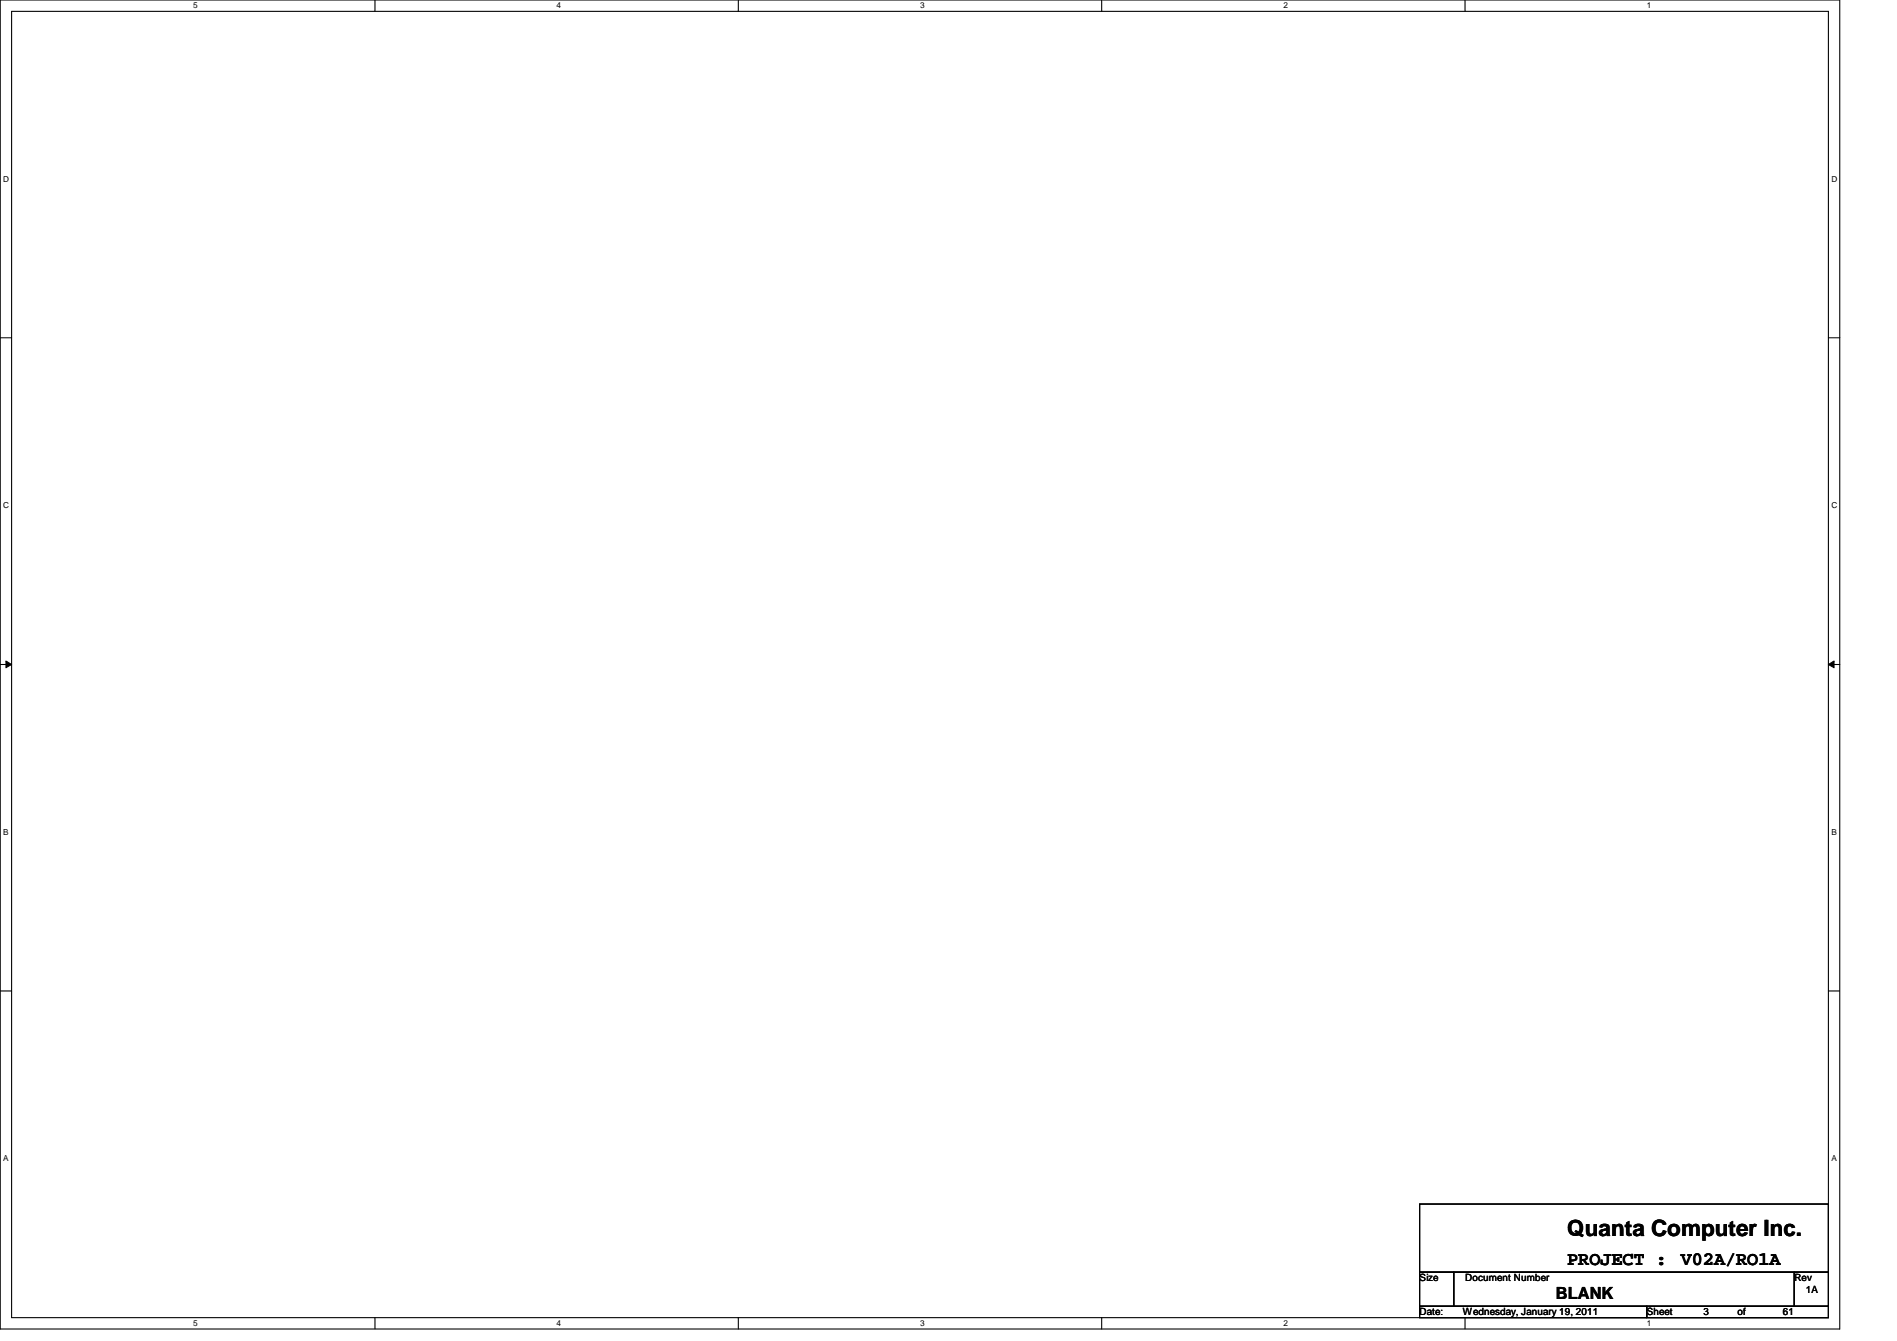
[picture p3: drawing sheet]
<svg xmlns="http://www.w3.org/2000/svg" width="297mm" height="210mm" viewBox="0 0 297 210" stroke-linecap="round" stroke-linejoin="round" font-family="sans-serif">
<defs><g id="words">
<text font-size="3.5" x="245.4" y="193.5">Quanta Computer Inc.</text>
<g font-size="3">
<text x="245.4" y="198.1">PROJECT :</text>
<text x="263.2" y="198.1">V02A/RO1A</text>
</g>
<text font-size="2.6" x="243.6" y="203.3">BLANK</text>
<g font-size="1.6">
<text x="222.3" y="200.6">Size</text>
<text x="229.4" y="200.6">Document Number</text>
<text x="281" y="200.6">Rev</text>
<text x="282.7" y="202.4">1A</text>
<text x="222.3" y="205.9">Date:</text>
<text x="229.1" y="205.9">Wednesday, January 19, 2011</text>
<text x="257.8" y="205.9">Sheet</text>
<text x="266.7" y="205.9">3</text>
<text x="272.1" y="205.9">of</text>
<text x="279.2" y="205.9">61</text>
</g>
<g font-size="1.3">
<text x="30.3" y="1.3">5</text>
<text x="87.2" y="1.3">4</text>
<text x="144.1" y="1.3">3</text>
<text x="201" y="1.3">2</text>
<text x="257.8" y="1.3">1</text>
<text x=".5" y="28.4">D</text>
<text x="286.8" y="28.4">D</text>
<text x=".5" y="79.5">C</text>
<text x="286.8" y="79.5">C</text>
<text x=".5" y="130.7">B</text>
<text x="286.8" y="130.7">B</text>
<text x=".5" y="181.8">A</text>
<text x="286.8" y="181.8">A</text>
<text x="30.3" y="207.6">5</text>
<text x="87.2" y="207.6">4</text>
<text x="144.1" y="207.6">3</text>
<text x="201" y="207.6">2</text>
<text x="257.8" y="207.6">1</text>
</g>
</g></defs>
<path d="M0 0h288.1v208h-288.1zM1.8 1.8h284.5v204.4h-284.5z" fill="none" stroke="#000" stroke-width=".17"/>
<g fill="#fff">
<path d="M30.3 .2h.6v1.4h-.6z"/>
<path d="M30.3 206.4h.6v1.4h-.6z"/>
</g>
<path d="M58.7 0v1.8M58.7 206.2v1.8" fill="none" stroke="#000" stroke-width=".17"/>
<g fill="#fff">
<path d="M87.2 .2h.6v1.4h-.6z"/>
<path d="M87.2 206.4h.6v1.4h-.6z"/>
</g>
<path d="M115.6 0v1.8M115.6 206.2v1.8" fill="none" stroke="#000" stroke-width=".17"/>
<g fill="#fff">
<path d="M144.1 .2h.6v1.4h-.6z"/>
<path d="M144.1 206.4h.6v1.4h-.6z"/>
</g>
<path d="M172.5 0v1.8M172.5 206.2v1.8" fill="none" stroke="#000" stroke-width=".17"/>
<g fill="#fff">
<path d="M201 .2h.6v1.4h-.6z"/>
<path d="M201 206.4h.6v1.4h-.6z"/>
</g>
<path d="M229.4 0v1.8M229.4 206.2v1.8" fill="none" stroke="#000" stroke-width=".17"/>
<g fill="#fff">
<path d="M257.8 .2h.7v1.4h-.7z"/>
<path d="M257.8 206.4h.7v1.4h-.7z"/>
<path d="M.5 27.3h.9v1.4h-.9z"/>
<path d="M286.8 27.3h.9v1.4h-.9z"/>
<path d="M.5 78.4h.9v1.4h-.9z"/>
<path d="M286.8 78.4h.9v1.4h-.9z"/>
</g>
<path d="M0 52.9h1.8M286.3 52.9h1.8" fill="none" stroke="#000" stroke-width=".17"/>
<g fill="#fff">
<path d="M.5 129.5h.8v1.4h-.8z"/>
<path d="M286.8 129.5h.8v1.4h-.8z"/>
</g>
<path d="M0 104h1.8M286.3 104h1.8" fill="none" stroke="#000" stroke-width=".17"/>
<path d="M.9 103.5l.9 .5-.9 .5zM286.3 104l.9-.5v1z" fill="#000"/>
<path d="M.9 103.5l.9 .5-.9 .5zM286.3 104l.9-.5v1z" fill="none" stroke="#000" stroke-width=".16"/>
<g fill="#fff">
<path d="M.5 180.6h.8v1.4h-.8z"/>
<path d="M286.8 180.6h.8v1.4h-.8z"/>
</g>
<path d="M0 155.1h1.8M286.3 155.1h1.8M222.3 188.5h64v10.6h-64zM222.3 199.1h5.3v5.4h-5.3zM227.6 199.1h53.4v5.4h-53.4zM281 199.1h5.3v5.4h-5.3zM222.3 204.5h35.5v1.7h-35.5zM257.8 204.5h28.5v1.7h-28.5z" fill="none" stroke="#000" stroke-width=".17"/>
<use href="#words"/>
</svg>
